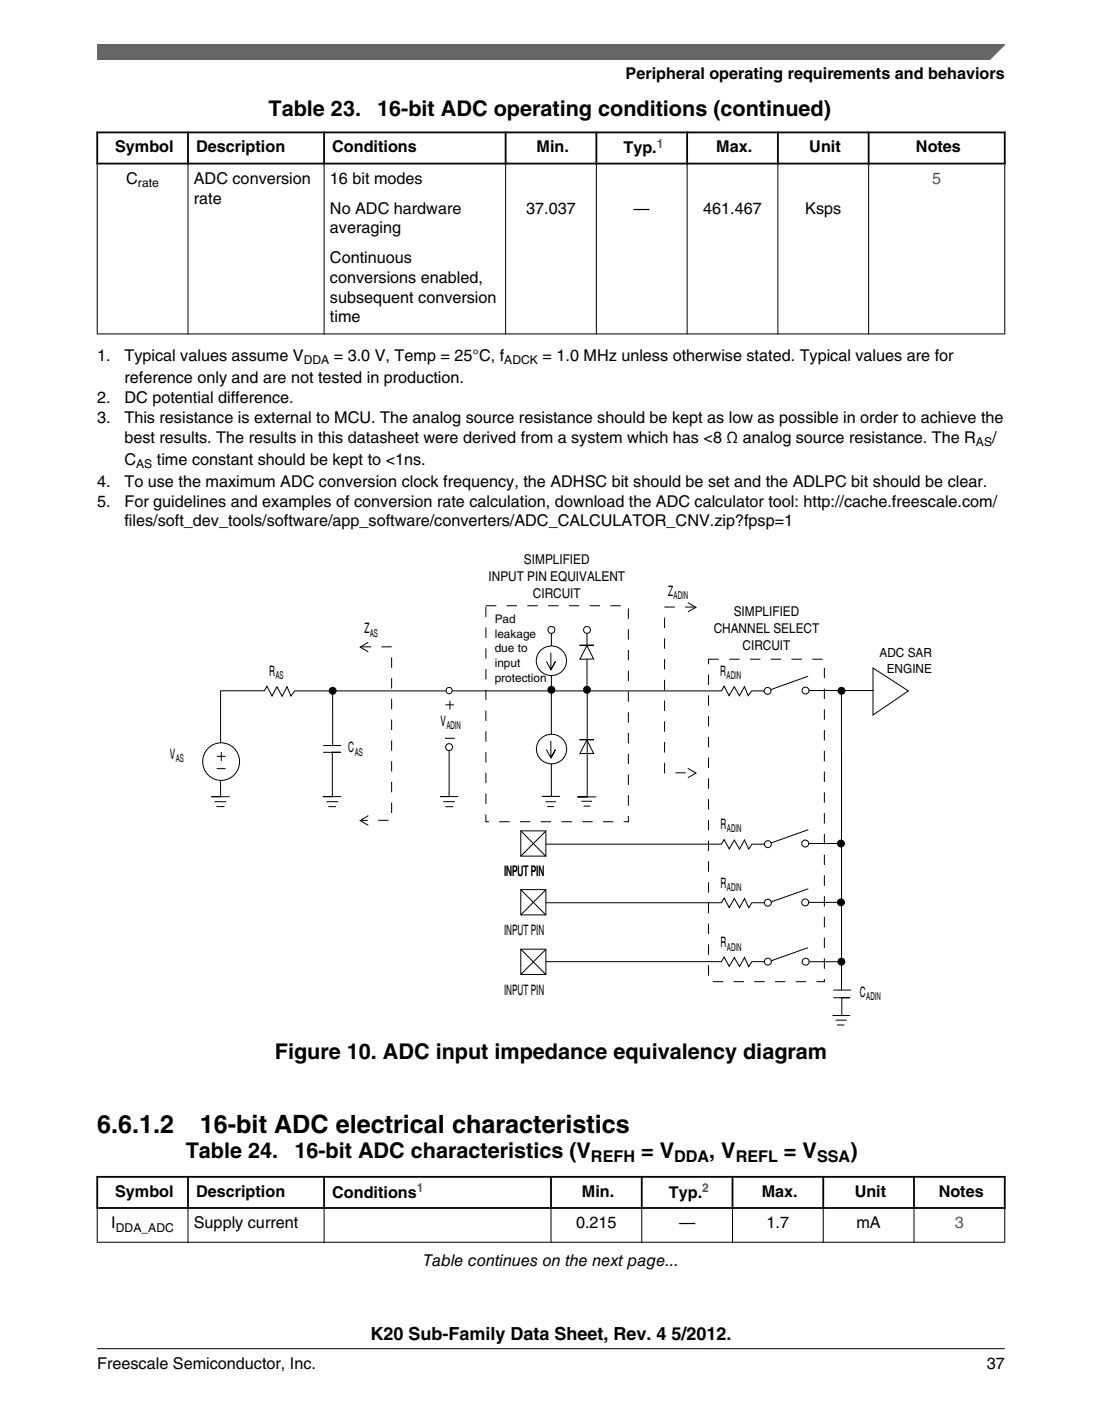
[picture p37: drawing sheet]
<svg xmlns="http://www.w3.org/2000/svg" width="216mm" height="274mm" viewBox="0 0 216 274" stroke-linecap="round" stroke-linejoin="round" font-family="sans-serif">
<defs><g id="words">
<g font-size="4.9">
<text x="19" y="221.8">6.6.1.2</text>
<text x="39.2" y="221.8">16-bit ADC electrical characteristics</text>
</g>
<g font-size="4.2">
<text x="52.6" y="22.6">Table 23.</text>
<text x="73.9" y="22.6">16-bit ADC operating conditions (continued)</text>
<text x="53.8" y="207.4">Figure 10. ADC input impedance equivalency diagram</text>
<text x="36.4" y="226.7">Table 24.</text>
<text x="57.7" y="226.7">16-bit ADC characteristics (V</text>
<text x="125.6" y="226.7">= V</text>
<text x="139" y="226.7">, V</text>
<text x="153.6" y="226.7">= V</text>
<text x="166.6" y="226.7">)</text>
</g>
<text font-size="3.5" x="72.6" y="262.3">K20 Sub-Family Data Sheet, Rev. 4 5/2012.</text>
<g font-size="3.2">
<text x="122.6" y="15.5">Peripheral operating requirements and behaviors</text>
<text x="22.6" y="29.8">Symbol</text>
<text x="38.4" y="29.8">Description</text>
<text x="65.1" y="29.8">Conditions</text>
<text x="105.1" y="29.8">Min.</text>
<text x="140.3" y="29.8">Max.</text>
<text x="158.6" y="29.8">Unit</text>
<text x="179.5" y="29.8">Notes</text>
<text x="122.2" y="30">Typ.</text>
<text x="24.7" y="36">C</text>
<text x="38" y="36">ADC conversion</text>
<text x="38" y="39.9">rate</text>
<text x="64.6" y="36">16 bit modes</text>
<text x="64.6" y="41.8">No ADC hardware</text>
<text x="103.1" y="41.8">37.037</text>
<text x="124.1" y="41.8">—</text>
<text x="137.8" y="41.8">461.467</text>
<text x="157.8" y="41.8">Ksps</text>
<text x="64.6" y="45.7">averaging</text>
<text x="64.6" y="51.5">Continuous</text>
<text x="64.6" y="55.4">conversions enabled,</text>
<text x="64.6" y="59.2">subsequent conversion</text>
<text x="64.6" y="63.1">time</text>
<text x="19" y="70.7">1.</text>
<text x="24.4" y="70.7">Typical values assume V</text>
<text x="65.4" y="70.7">= 3.0 V, Temp = 25°C, f</text>
<text x="106.3" y="70.7">= 1.0 MHz unless otherwise stated. Typical values are for</text>
<text x="24.4" y="75">reference only and are not tested in production.</text>
<text x="19" y="78.9">2.</text>
<text x="19" y="82.8">3.</text>
<text x="24.4" y="78.9">DC potential difference.</text>
<text x="24.4" y="82.8">This resistance is external to MCU. The analog source resistance should be kept as low as possible in order to achieve the</text>
<text x="24.4" y="86.7">best results. The results in this datasheet were derived from a system which has &lt;8 Ω analog source resistance. The R</text>
<text x="194.4" y="86.7">/</text>
<text x="19" y="95.3">4.</text>
<text x="24.4" y="95.3">To use the maximum ADC conversion clock frequency, the ADHSC bit should be set and the ADLPC bit should be clear.</text>
<text x="24.4" y="91">C</text>
<text x="30.7" y="91">time constant should be kept to &lt;1ns.</text>
<text x="19" y="99.2">5.</text>
<text x="24.4" y="99.2">For guidelines and examples of conversion rate calculation, download the ADC calculator tool: http://cache.freescale.com/</text>
<text x="24.4" y="103.1">files/soft_dev_tools/software/app_software/converters/ADC_CALCULATOR_CNV.zip?fpsp=1</text>
<text x="115.8" y="227.5">REFH</text>
<text x="132.1" y="227.5">DDA</text>
<text x="144.1" y="227.5">REFL</text>
<text x="160.1" y="227.5">SSA</text>
<text x="22.6" y="234.3">Symbol</text>
<text x="38.4" y="234.3">Description</text>
<text x="65.1" y="234.5">Conditions</text>
<text x="114" y="234.3">Min.</text>
<text x="131" y="234.5">Typ.</text>
<text x="149.2" y="234.3">Max.</text>
<text x="167.4" y="234.3">Unit</text>
<text x="183.9" y="234.3">Notes</text>
<text x="21.8" y="240.5">I</text>
<text x="38" y="240.5">Supply current</text>
<text x="112.9" y="240.5">0.215</text>
<text x="133" y="240.5">—</text>
<text x="150.2" y="240.5">1.7</text>
<text x="167.8" y="240.5">mA</text>
<text x="82.9" y="247.9">Table continues on the next page...</text>
<text x="19" y="268">Freescale Semiconductor, Inc.</text>
<text x="193.3" y="268">37</text>
</g>
<g font-size="3.2" fill="#00f">
<text x="182.6" y="36">5</text>
<text x="187.1" y="240.5">3</text>
</g>
<g font-size="2.8">
<text x="130.9" y="116.6">Z</text>
<text x="71.4" y="124">Z</text>
<text x="52.7" y="132.3">R</text>
<text x="141.1" y="132.3">R</text>
<text x="86.3" y="142.2">V</text>
<text x="33.3" y="148.7">V</text>
<text x="68.2" y="147.3">C</text>
<text x="141.2" y="162.3">R</text>
<text x="98.7" y="171.6">INPUTPIN</text>
<text x="141.2" y="173.8">R</text>
<text x="98.7" y="183.1">INPUTPIN</text>
<text x="141.2" y="185.5">R</text>
<text x="98.7" y="194.8">INPUTPIN</text>
<text x="168.5" y="195.1">C</text>
</g>
<g font-size="2.6">
<text x="95.7" y="113.7">INPUT PIN EQUIVALENT</text>
<text x="102.7" y="110.4">SIMPLIFIED</text>
<text x="104.4" y="117">CIRCUIT</text>
<text x="139.8" y="124">CHANNEL SELECT</text>
<text x="143.7" y="120.7">SIMPLIFIED</text>
<text x="145.5" y="127.3">CIRCUIT</text>
</g>
<g font-size="2.5">
<text x="172.3" y="128.7">ADC SAR</text>
<text x="173.7" y="131.8">ENGINE</text>
</g>
<g font-size="2.4" fill="#00f">
<text x="128.7" y="29">1</text>
<text x="81.7" y="233.5">1</text>
<text x="137.6" y="233.5">2</text>
</g>
<g font-size="2.4">
<text x="27" y="36.7">rate</text>
<text x="59.5" y="71.3">DDA</text>
<text x="98.8" y="71.3">ADCK</text>
<text x="191.2" y="87.3">AS</text>
<text x="26.7" y="91.6">AS</text>
<text x="22.7" y="241.2">DDA_ADC</text>
</g>
<g font-size="2.3">
<text x="96.9" y="122">Pad</text>
<text x="96.9" y="124.9">leakage</text>
<text x="96.9" y="127.8">due to</text>
<text x="96.9" y="130.6">input</text>
<text x="96.9" y="133.5">protection</text>
</g>
<g font-size="2.1">
<text x="132" y="117.3">ADIN</text>
<text x="72.5" y="124.6">AS</text>
<text x="54" y="132.9">AS</text>
<text x="142.4" y="132.9">ADIN</text>
<text x="87.5" y="142.8">ADIN</text>
<text x="34.4" y="149.3">AS</text>
<text x="69.5" y="147.9">AS</text>
<text x="142.4" y="162.9">ADIN</text>
<text x="142.4" y="174.4">ADIN</text>
<text x="142.4" y="186.1">ADIN</text>
<text x="169.7" y="195.7">ADIN</text>
</g>
</g></defs>
<path d="M18.9 25.9h178.1M18.9 32h178.1M19 25.8v6.4M36.8 25.8v6.4M63.5 25.8v6.4M99.1 25.8v6.4M116.8 25.8v6.4M134.6 25.8v6.4M152.4 25.8v6.4M170.2 25.8v6.4M196.8 25.8v6.4" fill="none" stroke="#000" stroke-width=".35"/>
<g fill="none" stroke="#000" stroke-width=".2">
<path d="M19 32.2v33.3M36.8 31.8v33.7M63.5 31.8v33.7M99.1 31.8v33.7M116.8 31.8v33.7M134.6 31.8v33.7M152.4 31.8v33.7M170.2 31.8v33.7M196.8 32.2v33.3M19 65.4h177.9M150.4 135.3h-3.1l-.7 .9-.7-1.7-1 1.7-1-1.7-1.1 1.7-.9-1.9-.6 1h-83.6l-.7 1-.8-1.8-.9 1.8-1-1.8-1 1.8-1-1.9-.5 .9h-8.6v10.1M42 157h2.3"/>
<path d="M42.4 157.9h1.6M43.2 152.8v3.2h-1.8h3.6"/>
<circle cx="43.3" cy="149.2" r="3.6"/>
</g>
<circle cx="150.4" cy="135.3" r=".68" fill="#fff" stroke="#000" stroke-width=".2"/>
<path d="M157.8 135.2h13.3M158.3 132.4l-7.3 2.6" fill="none" stroke="#000" stroke-width=".2"/>
<circle cx="157.8" cy="135.2" r=".68" fill="#fff" stroke="#000" stroke-width=".2"/>
<path d="M134.8 118l1.5 .9-1.5 .9M65.2 135.3v10.6M72.2 125.8l-1.6 .9 1.5 .9M171 130.8l7 4.5-7 4.7zM63.3 147.3h3.5h-1.7v8.7h-1.8h3.6M63.3 146h3.5M64 157h2.2M64.3 157.9h1.5M72.2 159.7l-1.6 1 1.6 .9M88 146.3v9.7h-1.7h3.5M134.8 150.4l1.6 1-1.6 .9" fill="none" stroke="#000" stroke-width=".2"/>
<path d="M95.2 118.6h27.9v42.3h-27.9zM136.3 118.9h-6.1v32.4h6M70.7 126.7h6v33.9h-6" fill="none" stroke="#000" stroke-width=".2" stroke-dasharray="2 2" stroke-linecap="butt"/>
<circle cx="65.2" cy="135.3" r=".68" fill="#000" stroke="#000" stroke-width=".2"/>
<circle cx="88" cy="146.3" r=".68" fill="#fff" stroke="#000" stroke-width=".2"/>
<path d="M86.8 157h2.3M87.2 158h1.6" fill="none" stroke="#000" stroke-width=".2"/>
<circle cx="88" cy="135.2" r=".61" fill="#fff"/>
<path d="M88.6 135.2a.6 .6 0 0 0-.9-.5 .6 .6 0 0 0-.1 .9 .6 .6 0 0 0 .9-.1l.1-.3M164.9 135.3v58.6M157.8 165.2h7M163.2 193.9h3.5M163.3 195.4h3.3h-1.7v3.4h-1.7h3.4M163.7 199.7h2.2M164 200.7h1.4" fill="none" stroke="#000" stroke-width=".2"/>
<circle cx="164.9" cy="135.3" r=".68" fill="#000" stroke="#000" stroke-width=".2"/>
<circle cx="157.8" cy="165.2" r=".68" fill="#fff" stroke="#000" stroke-width=".2"/>
<circle cx="164.8" cy="165.2" r=".68" fill="#000" stroke="#000" stroke-width=".2"/>
<path d="M157.8 176.7h7" fill="none" stroke="#000" stroke-width=".2"/>
<circle cx="157.8" cy="176.7" r=".68" fill="#fff" stroke="#000" stroke-width=".2"/>
<circle cx="164.8" cy="176.7" r=".68" fill="#000" stroke="#000" stroke-width=".2"/>
<path d="M157.9 188.3h7" fill="none" stroke="#000" stroke-width=".2"/>
<circle cx="157.8" cy="188.3" r=".68" fill="#fff" stroke="#000" stroke-width=".2"/>
<circle cx="164.8" cy="188.3" r=".68" fill="#000" stroke="#000" stroke-width=".2"/>
<path d="M138.8 129.1h22.7v63.1h-22.7z" fill="none" stroke="#000" stroke-width=".2" stroke-dasharray="2 2" stroke-linecap="butt"/>
<path d="M102 162.7h4.9v4.9h-4.9zM102 174.2h4.9v4.9h-4.9zM102 162.7l4.9 5M102 174.2l4.9 5M106.9 162.8l-4.9 4.8M106.9 174.3l-4.9 4.8M106.9 165.3h34.4l.6-.9 1 1.8 1-1.7 1 1.8 1-1.8 .8 1.8 .6-1h3.2M102 185.9h4.9v4.9h-4.9zM102 185.9l4.9 4.9M106.9 185.9l-4.9 4.9" fill="none" stroke="#000" stroke-width=".2"/>
<circle cx="150.4" cy="165.3" r=".68" fill="#fff" stroke="#000" stroke-width=".2"/>
<path d="M106.9 176.8h34.4l.6-.9 1 1.8 1-1.7 1 1.7 1-1.7 .8 1.7 .6-.9h3.2" fill="none" stroke="#000" stroke-width=".2"/>
<circle cx="150.4" cy="176.8" r=".68" fill="#fff" stroke="#000" stroke-width=".2"/>
<path d="M106.9 188.3h34.4l.6-.9 1 1.8 1-1.7 1 1.8 1-1.8 .8 1.8 .6-1h3.2" fill="none" stroke="#000" stroke-width=".2"/>
<circle cx="150.4" cy="188.3" r=".68" fill="#fff" stroke="#000" stroke-width=".2"/>
<path d="M115 123.4v11.7M158.4 162.5l-7.4 2.6M158.4 174l-7.3 2.6M158.3 185.6l-7.2 2.5" fill="none" stroke="#000" stroke-width=".2"/>
<circle cx="115" cy="123.3" r=".68" fill="#fff" stroke="#000" stroke-width=".2"/>
<circle cx="115" cy="135.1" r=".68" fill="#000" stroke="#000" stroke-width=".2"/>
<path d="M108 123.4v11.7" fill="none" stroke="#000" stroke-width=".2"/>
<circle cx="108" cy="123.3" r=".68" fill="#fff" stroke="#000" stroke-width=".2"/>
<circle cx="108" cy="135.1" r=".68" fill="#000" stroke="#000" stroke-width=".2"/>
<path d="M113.5 126.3h1.5l1.3 2.7-2.7 .1 1.4-2.8h1.4z" fill-rule="evenodd" fill="#fff" stroke="#000" stroke-width=".2"/>
<circle cx="108.1" cy="129.4" r="2.93" fill="#fff"/>
<path d="M107.9 127.8v3.3l.9-1.6-.9 1.6-.9-1.6M111 129.4a2.96 2.96 0 0 0-4.2-2.7 2.96 2.96 0 0 0-.6 5 2.96 2.96 0 0 0 4.7-1.7l.1-.6" fill="none" stroke="#000" stroke-width=".2"/>
<path d="M113.5 144.8h1.5l1.3 2.7-2.7 .1 1.4-2.8h1.4z" fill-rule="evenodd" fill="#fff" stroke="#000" stroke-width=".2"/>
<path d="M87.3 138h1.6M88.1 137.2v1.7M108 135.1v20.8h-1.8h3.5M115 135.3v20.7h-1.9h3.7M42.4 150.5h1.8M42.5 148.1h1.7M43.4 147.3v1.7M87.2 144.6h1.9M106.9 157h2M107.2 157.9h1.4M113.9 156.9h2.1M114.3 157.8h1.4" fill="none" stroke="#000" stroke-width=".2"/>
<circle cx="108.1" cy="146.6" r="2.93" fill="#fff"/>
<g fill="none" stroke="#000" stroke-width=".2">
<path d="M107.9 145.1v3.3l.9-1.6-.9 1.6-.9-1.6"/>
<circle cx="108.1" cy="146.6" r="2.93"/>
</g>
<g fill="#fff">
<path d="M19 223.1h177.8v25.9h-177.8z" fill-rule="evenodd"/>
<path d="M19.2 230.6h17.5v5.8h-17.5z" fill-rule="evenodd"/>
<path d="M37 230.6h26.3v5.8h-26.3z" fill-rule="evenodd"/>
<path d="M63.7 230.6h44.1v5.8h-44.1z" fill-rule="evenodd"/>
<path d="M108.1 230.6h17.5v5.8h-17.5z" fill-rule="evenodd"/>
<path d="M125.9 230.6h17.4v5.8h-17.4z" fill-rule="evenodd"/>
<path d="M143.7 230.6h17.4v5.8h-17.4z" fill-rule="evenodd"/>
<path d="M161.5 230.6h17.4v5.8h-17.4z" fill-rule="evenodd"/>
<path d="M179.2 230.6h17.5v5.8h-17.5z" fill-rule="evenodd"/>
<path d="M19.1 236.7h17.6v6.4h-17.6z" fill-rule="evenodd"/>
<path d="M36.9 236.7h26.5v6.4h-26.5z" fill-rule="evenodd"/>
<path d="M63.6 236.7h44.3v6.4h-44.3z" fill-rule="evenodd"/>
<path d="M108 236.7h17.6v6.4h-17.6z" fill-rule="evenodd"/>
<path d="M125.8 236.7h17.6v6.4h-17.6z" fill-rule="evenodd"/>
<path d="M143.6 236.7h17.6v6.4h-17.6z" fill-rule="evenodd"/>
<path d="M161.4 236.7h17.6v6.4h-17.6z" fill-rule="evenodd"/>
<path d="M179.2 236.7h17.6v6.4h-17.6z" fill-rule="evenodd"/>
</g>
<path d="M18.9 230.4h178.1M18.9 236.5h178.1M19 230.3v6.4M36.8 230.3v6.4M63.5 230.3v6.4M107.9 230.3v6.4M125.7 230.3v6.4M143.5 230.3v6.4M161.3 230.3v6.4M179.1 230.3v6.4M196.8 230.3v6.4" fill="none" stroke="#000" stroke-width=".35"/>
<path d="M19 236.7v6.6M36.8 236.3v7M63.5 236.3v7M107.9 236.3v7M125.7 236.3v7M143.5 236.3v7M161.3 236.3v7M179.1 236.3v7M196.8 236.7v6.6M19 243.2h177.9" fill="none" stroke="#000" stroke-width=".2"/>
<path d="M19 8.7h177.8l-5.6 3h-172.2z" fill="#666"/>
<path d="M19 11.7v-3h177.8l-3 3" fill="none" stroke="#666" stroke-width=".28"/>
<path d="M19 264.1h177.8" fill="none" stroke="#000" stroke-width=".2"/>
<use href="#words"/>
</svg>
